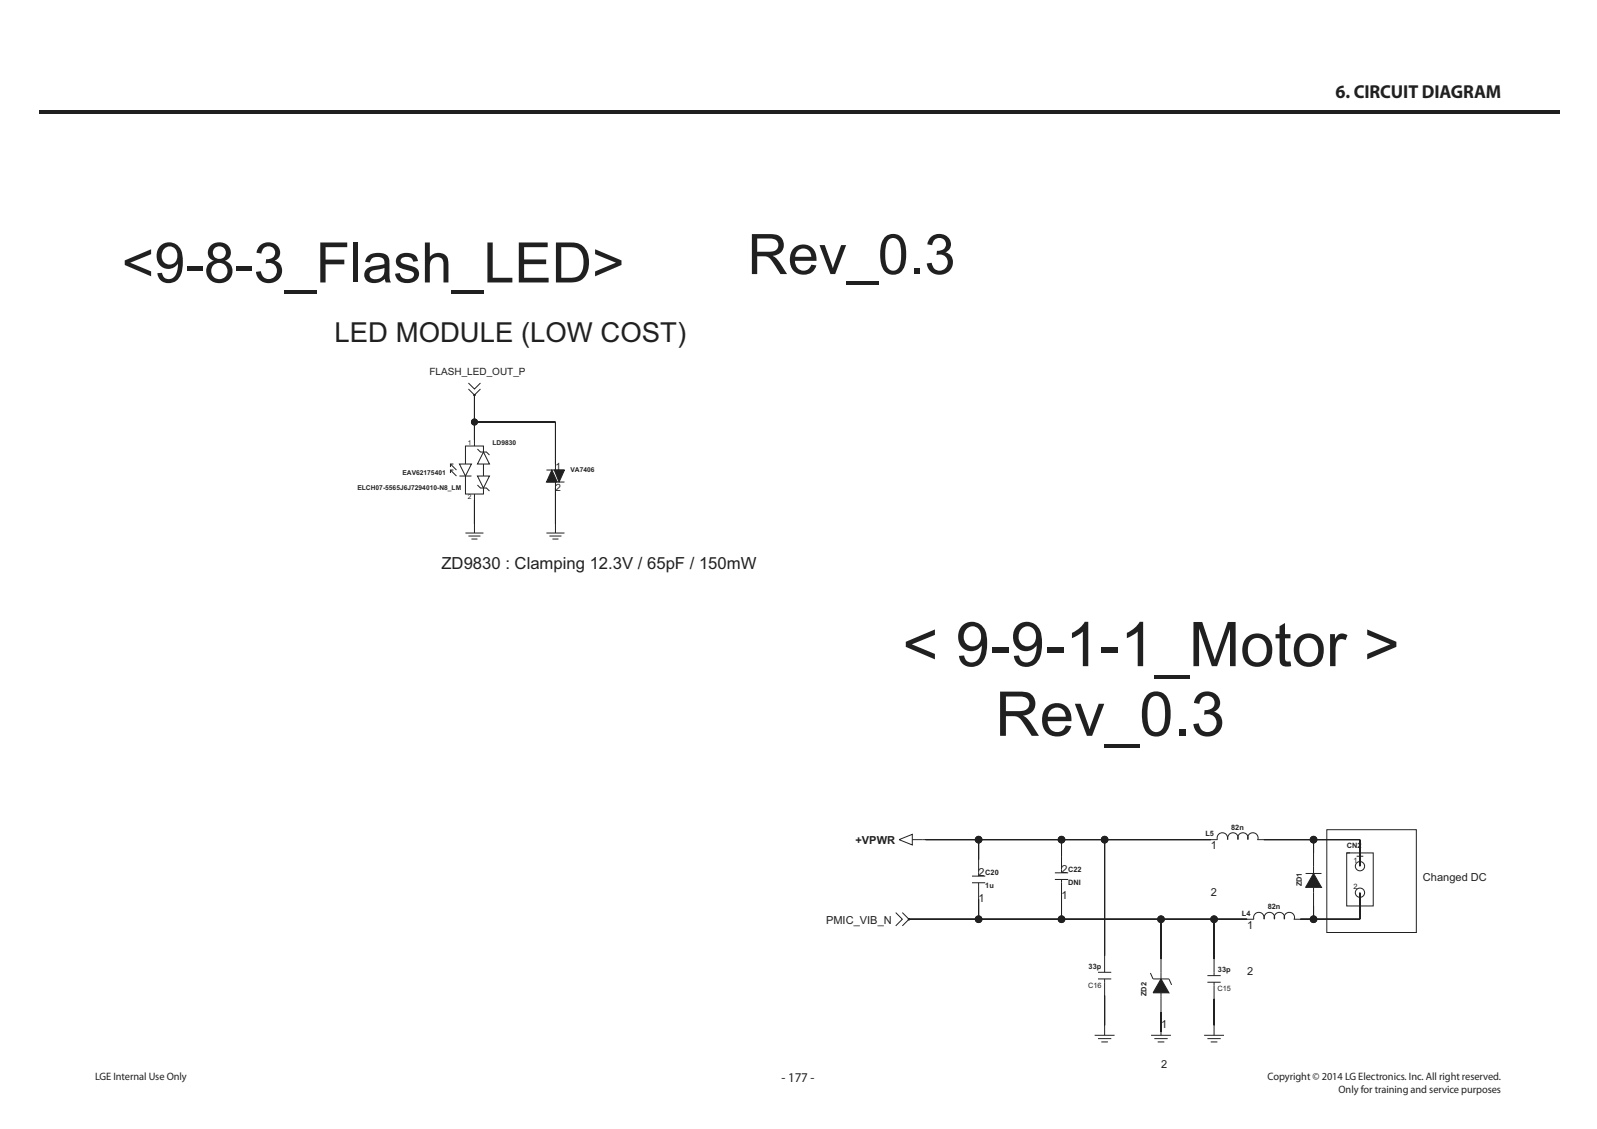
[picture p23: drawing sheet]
<svg xmlns="http://www.w3.org/2000/svg" width="420mm" height="297mm" viewBox="0 0 420 297" stroke-linecap="round" stroke-linejoin="round" font-family="sans-serif">
<defs><g id="words">
<g font-size="16.2" fill="#231f20">
<text x="237.4" y="175.3">&lt; 9-9-1-1_Motor &gt;</text>
<text x="261.8" y="193.6">Rev_0.3</text>
</g>
<g font-size="14.7" fill="#231f20">
<text x="32" y="74.3">&lt;9-8-3_Flash_LED&gt;</text>
<text x="196.7" y="72.1">Rev_0.3</text>
</g>
<text font-size="7.2" fill="#231f20" x="88" y="89.9">LED MODULE (LOW COST)</text>
<text font-size="4.9" fill="#231f20" x="351.4" y="25.7">6. CIRCUIT DIAGRAM</text>
<text font-size="4.4" fill="#231f20" x="116.1" y="149.7">ZD9830 : Clamping 12.3V / 65pF / 150mW</text>
<text font-size="3.5" fill="#231f20" x="205.6" y="284.6">- 177 -</text>
<g font-size="2.9" fill="#231f20">
<text x="225.1" y="222">+VPWR</text>
<text x="318.5" y="223.5">1</text>
<text x="257.5" y="230.5">2</text>
<text x="279.3" y="229.6">2</text>
<text x="374.4" y="231.7">Changed DC</text>
<text x="257.5" y="237.4">1</text>
<text x="279.3" y="236.6">1</text>
<text x="318.5" y="235.7">2</text>
<text x="217.3" y="243.1">PMIC_VIB_N</text>
<text x="328.1" y="244.4">1</text>
<text x="328.1" y="256.6">2</text>
<text x="305.5" y="270.6">1</text>
<text x="305.5" y="281.1">2</text>
</g>
<g font-size="2.8" fill="#231f20">
<text x="25" y="284.1">LGE Internal Use Only</text>
<text x="333.5" y="284.1">Copyright © 2014 LG Electronics. Inc. All right reserved.</text>
<text x="352.2" y="287.5">Only for training and service purposes</text>
</g>
<g font-size="2.6" fill="#231f20">
<text x="113" y="98.7">FLASH_LED_OUT_P</text>
<text x="146.1" y="123.6">1</text>
<text x="146.1" y="129.1">2</text>
</g>
<g font-size="1.9" fill="#231f20">
<text x="317.1" y="220">L5</text>
<text x="323.9" y="218.2">82n</text>
<text x="354.3" y="223.2">CN2</text>
<text x="356.1" y="227">1</text>
<text x="259.2" y="230.2">C20</text>
<text x="259.2" y="233.7">1u</text>
<text x="281" y="229.3">C22</text>
<text x="281" y="232.8">DNI</text>
<text x="342.5" y="233.2" transform="rotate(-90 342.5 233.2)">ZD1</text>
<text x="356.1" y="234">2</text>
<text x="333.5" y="239.2">82n</text>
<text x="326.7" y="240.9">L4</text>
<text x="286.4" y="254.9">33p</text>
<text x="320.4" y="255.8">33p</text>
<text x="286.3" y="259.8">C16</text>
<text x="301.6" y="262.1" transform="rotate(-90 301.6 262.1)">ZD2</text>
<text x="320.3" y="260.7">C15</text>
</g>
<g font-size="1.8" fill="#231f20">
<text x="123.1" y="117">1</text>
<text x="129.6" y="117">LD9830</text>
<text x="105.9" y="124.9">EAV62175401</text>
<text x="150.1" y="124.1">VA7406</text>
<text x="94" y="128.9">ELCH07-5565J6J7294010-N8_LM</text>
<text x="123.1" y="131.2">2</text>
</g>
</g></defs>
<path d="M10.4 29h400v1h-400z" fill="#231f20"/>
<g fill="none" stroke="#231f20" stroke-width=".26">
<path d="M124.8 115.8v1.5M125.6 118.1l.8 .8h1.6l.8 .8M127.2 118.9l1.6 3.2h-3.2zM127.2 118.9v-1.6h-4.7v4.8M118.5 122.1l1.6 1.6M118.5 123.7l1.6 1.5M119.3 122.1h-.8v.8M119.3 123.7h-.8v.8M120.9 122.1h3.1l-1.5 3.1zM120.9 125.2h3.1M122.5 125.2v4.8h4.7v-1.6M124.8 137.9v2.3"/>
<path d="M124.8 130v1.6M125.6 125.2h3.2l-1.6 3.2zM125.6 127.6l.8 .8h1.6l.8 .8M127.2 122.1v3.1M146.1 122.1v1.6M146.1 126.8v1.6M122.5 140.2h4.7M123.2 141h3.2M124 141.8h1.6"/>
</g>
<path d="M145.8 123.7h2.7l-1.4 3.1z" fill="#231f20"/>
<path d="M145.8 123.7h2.7l-1.4 3.1z" fill="none" stroke="#231f20" stroke-width=".26"/>
<path d="M145.2 123.7l1.4 3.1h-2.8z" fill="#231f20"/>
<path d="M123.2 100.8l1.6 1.6 1.6-1.6M123.2 102.4l1.6 1.5 1.6-1.5M143.8 123.7h4.7M143.8 126.8h4.7M145.2 123.7l1.4 3.1h-2.8zM146.1 137.9v2.3M143.8 140.2h4.7M144.6 141h3.1M145.3 141.8h1.6" fill="none" stroke="#231f20" stroke-width=".26"/>
<circle cx="124.8" cy="103.9" r=".16" fill="#231f20"/>
<g fill="none" stroke="#231f20" stroke-width=".26">
<path d="M124.8 111h21.3M124.8 103.9v11.9zM146.1 111v11.1zM124.8 131.6v6.3zM146.1 128.4v9.5z"/>
<circle cx="124.8" cy="103.9" r=".16"/>
</g>
<circle cx="124.8" cy="111" r=".79" fill="#231f20"/>
<g fill="none" stroke="#231f20" stroke-width=".26">
<path d="M345.6 224.4v3.5M345.6 234.9v3.5M354.3 224.4h7v14h-7zM354.3 224.4h.9M356.9 225.3h1.8M357.8 224.4v1.7M357.8 236.6v1.8"/>
<circle cx="124.8" cy="111" r=".79"/>
<circle cx="357.8" cy="227.9" r="1.22"/>
<circle cx="357.8" cy="234.9" r="1.22"/>
</g>
<path d="M345.6 229.8l2.1 3.7h-4.2z" fill="#231f20"/>
<g fill="none" stroke="#231f20" stroke-width=".26">
<path d="M236.5 220.9l3.5-1.4v2.8zM240 220.9h3.5M277.5 229.6h3.5M277.5 231.4h3.5M279.3 225.3v4.3M279.3 231.4v4.3M343.5 229.8h4.2M345.6 227.9v1.9M345.6 233.5v1.4M345.6 229.8l2.1 3.7h-4.2zM305.5 252.3v4.2M288 272.4h5.2"/>
<path d="M288.9 273.3h3.5M289.7 274.1h1.8M290.6 269.8v2.6M305.5 262.1v4.2M316.8 272.4h5.2M317.7 273.3h3.5M318.5 274.1h1.8M319.4 269.8v2.6"/>
</g>
<path d="M305.5 257.6l2 3.6h-4.1z" fill="#231f20"/>
<g fill="none" stroke="#231f20" stroke-width=".26">
<path d="M255.7 230.5h3.5M255.7 232.3h3.5M257.5 226.1v4.4M257.5 232.3v4.3M235.7 240.1l1.7 1.8-1.7 1.7M237.4 240.1l1.7 1.8-1.7 1.7M302.7 256l.7 1.6h4.1l.7 1.5M305.5 257.6l2 3.6h-4.1zM305.5 256.5v1.1M302.8 272.4h5.3M303.7 273.3h3.5M304.6 274.1h1.7"/>
<path d="M305.5 269.8v2.6M305.5 261.2v.9"/>
</g>
<circle cx="239.1" cy="241.9" r=".17" fill="#231f20"/>
<g fill="none" stroke="#231f20" stroke-width=".26">
<path d="M318.5 220.9h1.8M320.3 220.9a1.38 1.38 0 0 1 1.3-1.8 1.38 1.38 0 0 1 1.3 1.8M323.1 220.9a1.38 1.38 0 0 1 1.3-1.8 1.38 1.38 0 0 1 1.3 1.8 1.38 1.38 0 0 1 1.3-1.8 1.38 1.38 0 0 1 1.3 1.8M328.3 220.9a1.38 1.38 0 0 1 1.3-1.8 1.38 1.38 0 0 1 1.3 1.8M330.8 220.9h1.7M288.9 255.8h3.5M288.9 257.6h3.5M290.6 257.6v12.2v-7.9M290.6 251.4v4.4M317.7 256.7h3.5M317.7 258.4h3.5M319.4 258.4v11.4v-7"/>
<path d="M319.4 252.3v4.4M332.5 241.8a1.38 1.38 0 0 0-1.3-1.8 1.38 1.38 0 0 0-1.3 1.8l-1.8 .1M332.7 241.8a1.38 1.38 0 0 1 1.3-1.8 1.38 1.38 0 0 1 1.3 1.8 1.38 1.38 0 0 1 1.3-1.8 1.38 1.38 0 0 1 1.3 1.8 1.38 1.38 0 0 1 1.3-1.8 1.38 1.38 0 0 1 1.3 1.8M340.3 241.9h1.8"/>
<circle cx="239.1" cy="241.9" r=".17"/>
</g>
<path d="M305.5 269.8v1.7z" fill="#231f20"/>
<path d="M257.5 220.9h21.8M257.5 220.9v5.2zM257.5 220.9h-14h75h-27.9M279.3 220.9v4.4zM279.3 220.9h11.3M290.6 220.9v30.5zM305.5 269.8v1.7M305.5 266.3v5.2z" fill="none" stroke="#231f20" stroke-width=".26"/>
<circle cx="257.5" cy="220.9" r=".87" fill="#231f20"/>
<circle cx="257.5" cy="220.9" r=".87" fill="none" stroke="#231f20" stroke-width=".26"/>
<circle cx="290.6" cy="220.9" r=".87" fill="#231f20"/>
<circle cx="290.6" cy="220.9" r=".87" fill="none" stroke="#231f20" stroke-width=".26"/>
<circle cx="279.3" cy="220.9" r=".87" fill="#231f20"/>
<g fill="none" stroke="#231f20" stroke-width=".26">
<path d="M257.5 236.6v5.3zM279.3 235.7v6.2zM257.5 241.9h21.8M257.5 241.9h-18.4h89h-8.7M279.3 241.9h26.2M305.5 241.9v10.4zM305.5 241.9h13.9M319.4 241.9v10.4z"/>
<circle cx="279.3" cy="220.9" r=".87"/>
</g>
<circle cx="319.4" cy="241.9" r=".87" fill="#231f20"/>
<circle cx="319.4" cy="241.9" r=".87" fill="none" stroke="#231f20" stroke-width=".26"/>
<circle cx="305.5" cy="241.9" r=".87" fill="#231f20"/>
<circle cx="305.5" cy="241.9" r=".87" fill="none" stroke="#231f20" stroke-width=".26"/>
<circle cx="279.3" cy="241.9" r=".87" fill="#231f20"/>
<circle cx="279.3" cy="241.9" r=".87" fill="none" stroke="#231f20" stroke-width=".26"/>
<circle cx="257.5" cy="241.9" r=".87" fill="#231f20"/>
<g fill="none" stroke="#231f20" stroke-width=".26">
<path d="M345.6 220.9h12.2M345.6 220.9v3.5zM345.6 220.9h-13.1h25.3M357.8 220.9v7z"/>
<circle cx="257.5" cy="241.9" r=".87"/>
</g>
<circle cx="345.6" cy="220.9" r=".87" fill="#231f20"/>
<g fill="none" stroke="#231f20" stroke-width=".26">
<path d="M345.6 238.4v3.5zM357.8 234.9v7zM345.6 241.9h12.2M345.6 241.9h-3.5h15.7"/>
<circle cx="345.6" cy="220.9" r=".87"/>
</g>
<circle cx="345.6" cy="241.9" r=".87" fill="#231f20"/>
<g fill="none" stroke="#231f20" stroke-width=".26">
<path d="M349.1 218.3h23.5v27h-23.5z"/>
<circle cx="345.6" cy="241.9" r=".87"/>
</g>
<use href="#words"/>
</svg>
